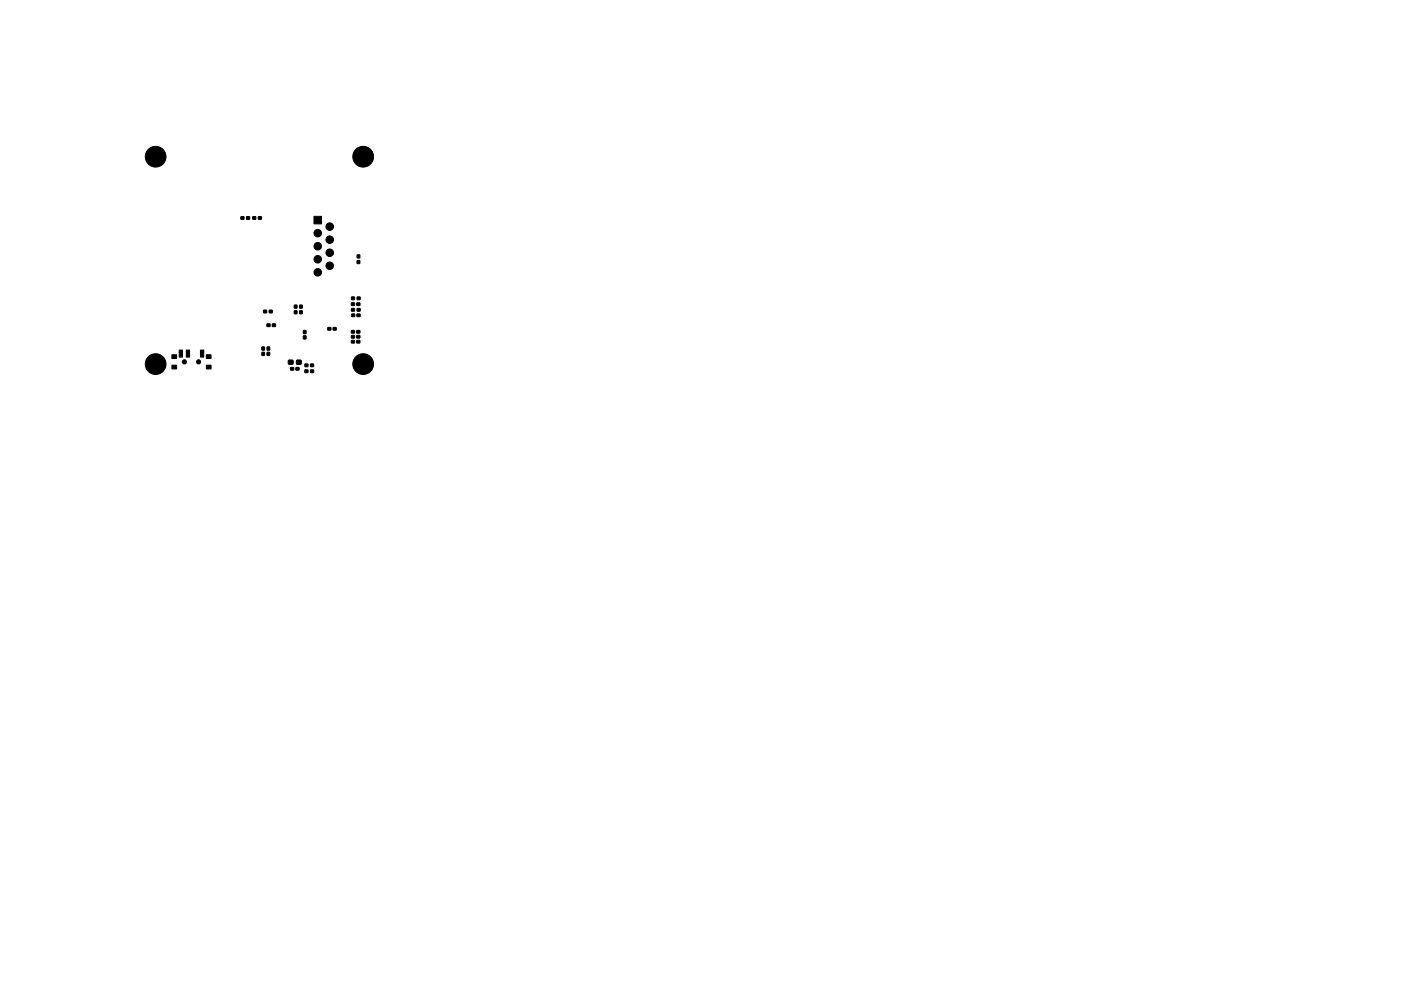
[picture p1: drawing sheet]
<svg xmlns="http://www.w3.org/2000/svg" width="297mm" height="210mm" viewBox="0 0 297 210" stroke-linecap="round" stroke-linejoin="round" font-family="sans-serif">
<g fill="#000" stroke="#000" stroke-width=".21">
<path d="M51.1 46h.6v.5h-.6zM52.3 46h.6v.5h-.6zM53.6 46h.6v.5h-.6zM54.8 46h.6v.5h-.6zM66.6 45.9h1.6v1.6h-1.6zM75.7 54.1h.6v.6h-.6zM75.7 55.3h.6v.6h-.6zM36.5 77.5h1v.8h-1zM36.5 75.3h1v.8h-1zM38 74.3h.7v1.5h-.7zM39.5 74.3h.7v1.5h-.7zM42.5 74.3h.7v1.5h-.7z"/>
<path d="M43.7 75.3h1v.8h-1zM43.7 77.5h1v.8h-1zM55.5 74.8h.6v.6h-.6zM55.5 73.6h.6v.7h-.6zM56.6 68.7h.7v.6h-.7zM55.9 65.8h.6v.6h-.6zM56.6 74.8h.6v.6h-.6zM56.6 73.6h.6v.7h-.6zM57.7 68.7h.7v.6h-.7zM57.1 65.8h.6v.6h-.6zM61.2 76.4h.9v.9h-.9zM61.6 78h.7v.5h-.7z"/>
<path d="M62.4 64.7h.6v.7h-.6zM62.4 65.9h.6v.7h-.6zM62.7 78h.7v.5h-.7zM62.9 76.4h.9v.9h-.9zM63.5 64.7h.6v.7h-.6zM63.5 65.9h.6v.7h-.6zM64.3 70.1h.6v.7h-.6zM64.3 71.3h.6v.6h-.6zM64.7 78.5h.6v.5h-.6zM64.7 77.2h.6v.6h-.6zM65.9 78.5h.6v.5h-.6zM65.9 77.2h.6v.6h-.6z"/>
<path d="M69.5 69.5h.6v.5h-.6zM70.6 69.5h.7v.5h-.7zM74.5 65.5h.6v.5h-.6zM74.5 63h.7v.6h-.7zM74.5 70.1h.7v.6h-.7zM74.5 71.2h.7v.5h-.7zM74.5 72.2h.7v.6h-.7zM74.5 64.3h.7v.5h-.7zM74.6 66.6h.6v.6h-.6zM75.7 65.5h.6v.5h-.6zM75.7 63h.6v.6h-.6zM75.6 70.1h.7v.6h-.7z"/>
<path d="M75.6 71.2h.7v.5h-.7zM75.6 72.2h.7v.6h-.7zM75.7 64.3h.6v.5h-.6zM75.7 66.6h.6v.6h-.6z"/>
<circle cx="33" cy="33.2" r="2.2"/>
<circle cx="77" cy="33.2" r="2.2"/>
<circle cx="67.4" cy="55" r=".8"/>
<circle cx="67.4" cy="49.5" r=".8"/>
<circle cx="67.4" cy="57.8" r=".8"/>
<circle cx="67.4" cy="52.2" r=".8"/>
<circle cx="69.9" cy="50.9" r=".8"/>
<circle cx="69.9" cy="56.4" r=".8"/>
<circle cx="69.9" cy="53.6" r=".8"/>
<circle cx="69.9" cy="48.1" r=".8"/>
<circle cx="33" cy="77.2" r="2.2"/>
<circle cx="39.1" cy="76.8" r=".45"/>
<circle cx="42.1" cy="76.8" r=".45"/>
<circle cx="77" cy="77.2" r="2.2"/>
</g>
</svg>
